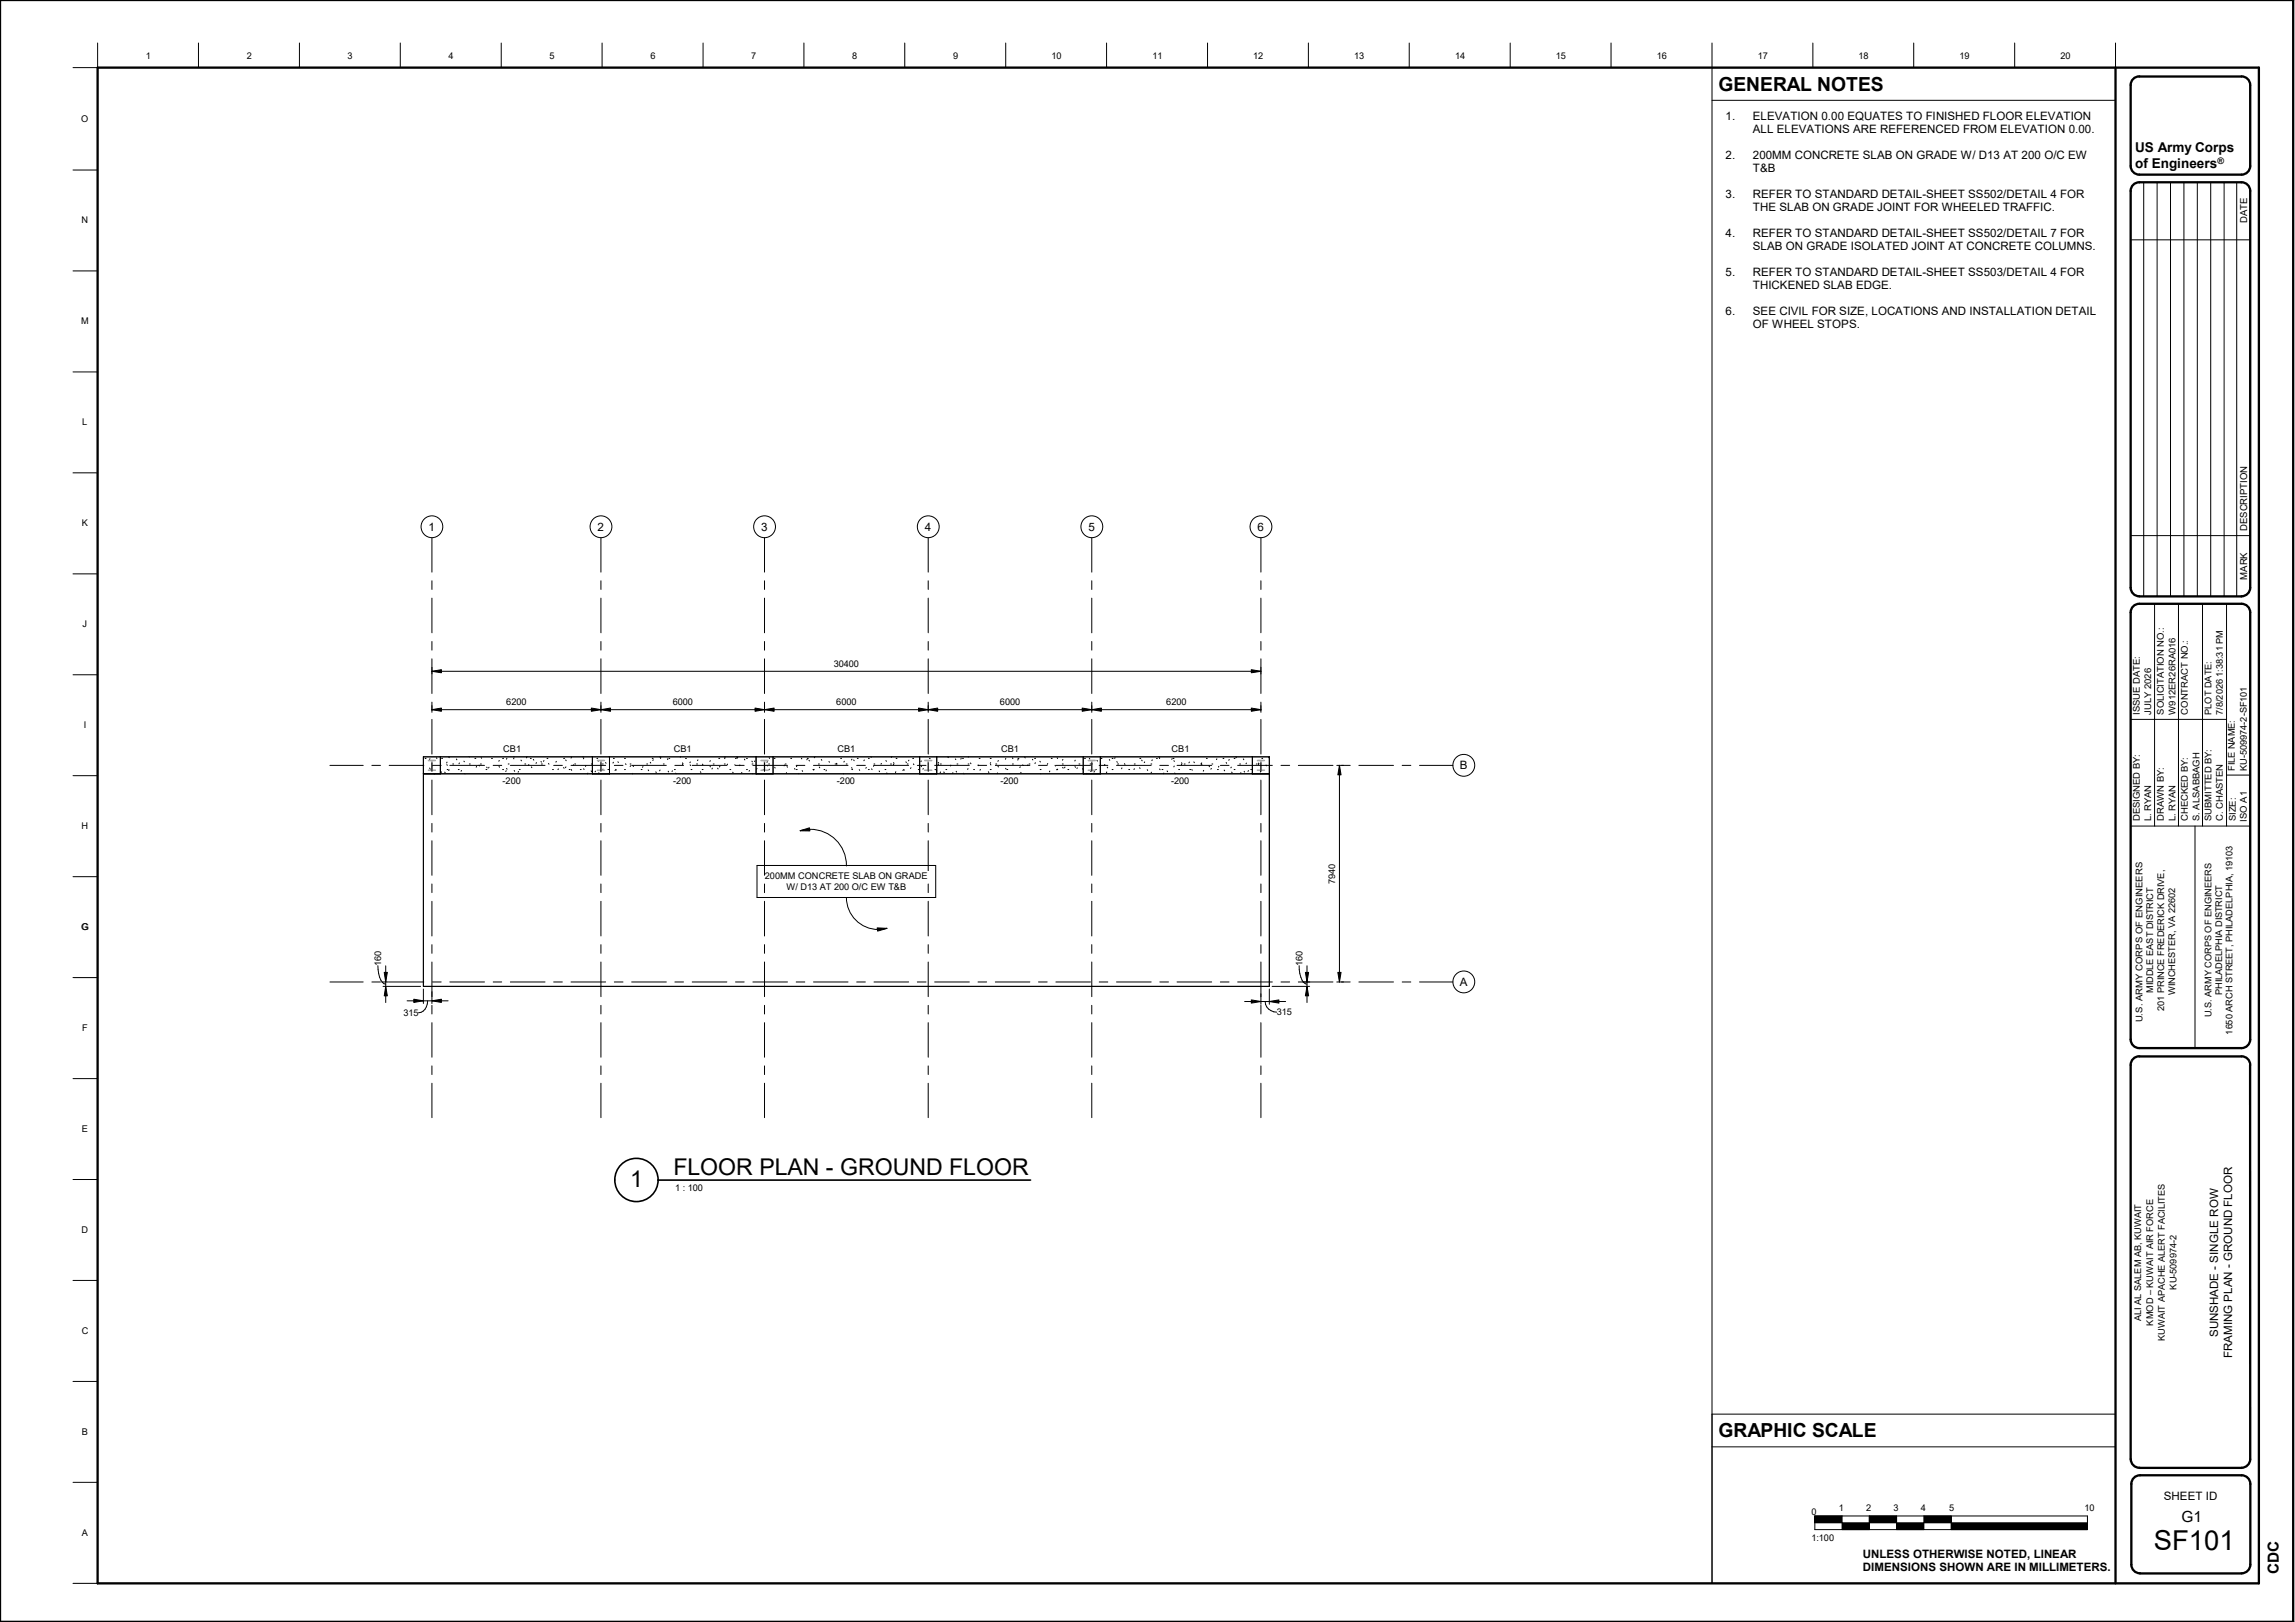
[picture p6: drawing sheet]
<svg xmlns="http://www.w3.org/2000/svg" width="841mm" height="594mm" viewBox="0 0 841 594" stroke-linecap="round" stroke-linejoin="round" font-family="sans-serif">
<defs><g id="words">
<text font-size="10.1" x="789.3" y="567.7">SF101</text>
<g font-size="8.5">
<text x="246.8" y="430.4">FLOOR PLAN -</text>
<text x="307.9" y="430.4">GROUND FLOOR</text>
<text x="230.9" y="434.9">1</text>
</g>
<g font-size="7.1">
<text x="629.8" y="33.3">GENERAL NOTES</text>
<text x="629.8" y="526.5">GRAPHIC SCALE</text>
</g>
<g font-size="5.6">
<text x="799.5" y="557.3">G1</text>
<text x="835.2" y="576.4" transform="rotate(-90 835.2 576.4)">CDC</text>
</g>
<g font-size="5">
<text x="782.4" y="55.7">US Army Corps</text>
<text x="782.4" y="61.5">of Engineers</text>
</g>
<g font-size="4.2">
<text x="632.4" y="43.8">1.</text>
<text x="642.4" y="43.8">ELEVATION 0.00 EQUATES TO FINISHED FLOOR ELEVATION</text>
<text x="642.4" y="48.6">ALL ELEVATIONS ARE REFERENCED FROM ELEVATION 0.00.</text>
<text x="632.4" y="58.1">2.</text>
<text x="642.4" y="58.1">200MM CONCRETE SLAB ON GRADE W/ D13 AT 200 O/C EW</text>
<text x="642.4" y="62.9">T&amp;B</text>
<text x="632.4" y="72.4">3.</text>
<text x="642.4" y="72.4">REFER TO STANDARD DETAIL-SHEET SS502/DETAIL 4 FOR</text>
<text x="642.4" y="77.1">THE SLAB ON GRADE JOINT FOR WHEELED TRAFFIC.</text>
<text x="632.4" y="86.7">4.</text>
<text x="642.4" y="86.7">REFER TO STANDARD DETAIL-SHEET SS502/DETAIL 7 FOR</text>
<text x="642.4" y="91.4">SLAB ON GRADE ISOLATED JOINT AT CONCRETE COLUMNS.</text>
<text x="632.4" y="100.9">5.</text>
<text x="642.4" y="100.9">REFER TO STANDARD DETAIL-SHEET SS503/DETAIL 4 FOR</text>
<text x="642.4" y="105.7">THICKENED SLAB EDGE.</text>
<text x="632.4" y="115.2">6.</text>
<text x="642.4" y="115.2">SEE CIVIL FOR SIZE, LOCATIONS AND INSTALLATION DETAIL</text>
<text x="642.4" y="120">OF WHEEL STOPS.</text>
<text x="157.1" y="194.4">1</text>
<text x="219" y="194.4">2</text>
<text x="279" y="194.4">3</text>
<text x="338.9" y="194.4">4</text>
<text x="398.9" y="194.4">5</text>
<text x="460.8" y="194.4">6</text>
<text x="534.9" y="281.7">B</text>
<text x="534.9" y="361.1">A</text>
<text x="812.9" y="489.7" transform="rotate(-90 812.9 489.7)">SUNSHADE - SINGLE ROW</text>
<text x="818" y="497.5" transform="rotate(-90 818 497.5)">FRAMING PLAN - GROUND FLOOR</text>
<text x="793" y="549.5">SHEET ID</text>
<text x="682.7" y="570.6">UNLESS OTHERWISE NOTED, LINEAR</text>
<text x="682.7" y="575.6">DIMENSIONS SHOWN ARE IN MILLIMETERS.</text>
</g>
<g font-size="3.5">
<text x="823.5" y="81.6" transform="rotate(-90 823.5 81.6)">DATE</text>
<text x="823.5" y="194.5" transform="rotate(-90 823.5 194.5)">DESCRIPTION</text>
<text x="823.5" y="212.3" transform="rotate(-90 823.5 212.3)">MARK</text>
</g>
<g font-size="3.4">
<text x="53.5" y="21.8">1</text>
<text x="90.4" y="21.8">2</text>
<text x="127.4" y="21.8">3</text>
<text x="164.4" y="21.8">4</text>
<text x="201.3" y="21.8">5</text>
<text x="238.3" y="21.8">6</text>
<text x="275.3" y="21.8">7</text>
<text x="312.2" y="21.8">8</text>
<text x="349.2" y="21.8">9</text>
<text x="385.3" y="21.8">10</text>
<text x="422.3" y="21.8">11</text>
<text x="459.3" y="21.8">12</text>
<text x="496.2" y="21.8">13</text>
<text x="533.2" y="21.8">14</text>
<text x="570.2" y="21.8">15</text>
<text x="607.2" y="21.8">16</text>
<text x="644.1" y="21.8">17</text>
<text x="681.1" y="21.8">18</text>
<text x="718.1" y="21.8">19</text>
<text x="755.1" y="21.8">20</text>
<text x="29.8" y="44.8">O</text>
<text x="29.9" y="81.8">N</text>
<text x="29.7" y="118.7">M</text>
<text x="30.1" y="155.7">L</text>
<text x="30" y="192.7">K</text>
<text x="30.2" y="229.7">J</text>
<text x="305.6" y="244.1">30400</text>
<text x="185.5" y="258.2">6200</text>
<text x="246.5" y="258.2">6000</text>
<text x="306.5" y="258.2">6000</text>
<text x="366.4" y="258.2">6000</text>
<text x="427.4" y="258.2">6200</text>
<text x="784.2" y="261.8" transform="rotate(-90 784.2 261.8)">ISSUE DATE:</text>
<text x="788.3" y="261.8" transform="rotate(-90 788.3 261.8)">JULY 2026</text>
<text x="793" y="261.8" transform="rotate(-90 793 261.8)">SOLICITATION NO.:</text>
<text x="797.2" y="261.8" transform="rotate(-90 797.2 261.8)">W912ER26RA016</text>
<text x="801.8" y="261.8" transform="rotate(-90 801.8 261.8)">CONTRACT NO.:</text>
<text x="810.4" y="261.8" transform="rotate(-90 810.4 261.8)">PLOT DATE:</text>
<text x="814.6" y="261.8" transform="rotate(-90 814.6 261.8)">7/8/2026 1:38:31 PM</text>
<text x="30.7" y="266.7">I</text>
<text x="184.4" y="275.3">CB1</text>
<text x="246.9" y="275.3">CB1</text>
<text x="306.9" y="275.3">CB1</text>
<text x="366.9" y="275.3">CB1</text>
<text x="429.3" y="275.3">CB1</text>
<text x="184.1" y="287">-200</text>
<text x="246.7" y="287">-200</text>
<text x="306.7" y="287">-200</text>
<text x="366.6" y="287">-200</text>
<text x="429.1" y="287">-200</text>
<text x="818.9" y="282.3" transform="rotate(-90 818.9 282.3)">FILE NAME:</text>
<text x="823.4" y="282.3" transform="rotate(-90 823.4 282.3)">KU-509974-2-SF101</text>
<text x="29.9" y="303.6">H</text>
<text x="784.2" y="300.8" transform="rotate(-90 784.2 300.8)">DESIGNED BY:</text>
<text x="788.3" y="300.8" transform="rotate(-90 788.3 300.8)">L. RYAN</text>
<text x="793" y="300.8" transform="rotate(-90 793 300.8)">DRAWN BY:</text>
<text x="797.2" y="300.8" transform="rotate(-90 797.2 300.8)">L. RYAN</text>
<text x="801.8" y="300.8" transform="rotate(-90 801.8 300.8)">CHECKED BY:</text>
<text x="806" y="300.8" transform="rotate(-90 806 300.8)">S. ALSABBAGH</text>
<text x="810.4" y="300.8" transform="rotate(-90 810.4 300.8)">SUBMITTED BY:</text>
<text x="814.6" y="300.8" transform="rotate(-90 814.6 300.8)">C. CHASTEN</text>
<text x="819.3" y="300.8" transform="rotate(-90 819.3 300.8)">SIZE:</text>
<text x="823.4" y="300.9" transform="rotate(-90 823.4 300.9)">ISO A1</text>
<text x="280.3" y="322.1">200MM CONCRETE SLAB ON GRADE</text>
<text x="489.2" y="323.7" transform="rotate(-90 489.2 323.7)">7940</text>
<text x="288.2" y="325.9">W/ D13 AT 200 O/C EW T&amp;B</text>
<text x="29.8" y="340.6">G</text>
<text x="139.7" y="353.7" transform="rotate(-90 139.7 353.7)">160</text>
<text x="477.3" y="353.7" transform="rotate(-90 477.3 353.7)">160</text>
<text x="789.1" y="363.7" transform="rotate(-90 789.1 363.7)">MIDDLE EAST DISTRICT</text>
<text x="797.1" y="364.5" transform="rotate(-90 797.1 364.5)">WINCHESTER, VA 22602</text>
<text x="814.3" y="364.5" transform="rotate(-90 814.3 364.5)">PHILADELPHIA DISTRICT</text>
<text x="467.9" y="371.9">315</text>
<text x="793.1" y="370.2" transform="rotate(-90 793.1 370.2)">201 PRINCE FREDERICK DRIVE,</text>
<text x="30.1" y="377.6">F</text>
<text x="147.9" y="372.1">315</text>
<text x="785.2" y="374.5" transform="rotate(-90 785.2 374.5)">U.S. ARMY CORPS OF ENGINEERS</text>
<text x="810.4" y="372.7" transform="rotate(-90 810.4 372.7)">U.S. ARMY CORPS OF ENGINEERS</text>
<text x="818.1" y="378.9" transform="rotate(-90 818.1 378.9)">1650 ARCH STREET, PHILADELPHIA, 19103</text>
<text x="30" y="414.6">E</text>
<text x="247.4" y="436.1">1 : 100</text>
<text x="29.9" y="451.6">D</text>
<text x="797.6" y="472.3" transform="rotate(-90 797.6 472.3)">KU-509974-2</text>
<text x="784.6" y="483.7" transform="rotate(-90 784.6 483.7)">ALI AL SALEM AB, KUWAIT</text>
<text x="789.1" y="485.5" transform="rotate(-90 789.1 485.5)">KMOD – KUWAIT AIR FORCE</text>
<text x="29.9" y="488.7">C</text>
<text x="793.4" y="491.2" transform="rotate(-90 793.4 491.2)">KUWAIT APACHE ALERT FACILITES</text>
<text x="30" y="525.6">B</text>
<text x="663.8" y="554.7">0</text>
<text x="673.9" y="553.4">1</text>
<text x="683.9" y="553.4">2</text>
<text x="693.9" y="553.4">3</text>
<text x="703.9" y="553.4">4</text>
<text x="714.3" y="553.4">5</text>
<text x="763.9" y="553.4">10</text>
<text x="30" y="562.5">A</text>
<text x="663.8" y="564.3">1:100</text>
</g>
<text font-size="3.3" x="812.6" y="60">®</text>
</g></defs>
<g fill="none" stroke="#000" stroke-width=".37">
<path d="M155.2 277.2h310v84.1h-310zM155.8 277.8h.3M157.6 277.9l-.2 .3M159.9 277.5l.2 .3M161.4 277.2v6.2M161.8 277.8h.4M163.8 279.1l-.1 .3M164.5 277.2l.1 .3M165.9 279.8h.3M167.3 278l.1 .3M168.4 279.4l-.2 .3M170 278.8l.2 .2"/>
<path d="M172 279.8h.3M172 277.2h.1M174 277.8h.4M176.1 279.8h.3M176.3 277.5l.2 .2M180.1 277.8h.4M183 278.5l-.2 .3M184.2 277.8h.3M185.8 277.7l-.2 .3M186.2 279.8h.4M188.2 277.7l.1 .3M188.4 277.2v.1"/>
<path d="M190.9 278.4l.2 .3M192.3 279.8h.4M193.1 277.3l-.2 .3M194.4 277.8h.3M195.5 278.1l.1 .3M196.6 279.3l-.2 .3M198.2 278.9l.2 .2M198.4 279.8h.4M199.3 278.6l-.1 .2M200.4 277.8h.4M201 279.6l.2 .3M203.9 278.8l-.2 .3"/>
<path d="M206.5 277.8h.4M207.3 278.3l.2 .3M209.4 277.4l-.1 .3M210.6 279.8h.3M213.7 277.2v.1M214 277.6l-.2 .3M216.7 279.8h.3M217.1 277.2v6.2M218.7 277.8h.3M219.1 278.5l.2 .3M220.3 278.9l-.2 .3M220.8 279.8h.3"/>
<path d="M221.9 279.3l.2 .3M223.4 277.2v6.2M224.8 279.2l-.2 .3M224.8 277.8h.3M226.4 279l.2 .3M228.9 277.8h.3M229.2 279.7l.2 .3M230.9 279.8h.3M237 279.8h.3M238.3 279.2l.2 .3M239 277.8h.4M239.4 278.3l-.2 .3"/>
<path d="M241.8 277.2l.2 .3M242.2 277.5l-.2 .3M243.1 279.8h.3M244.6 277.9l.1 .3M245.1 277.8h.3M249.4 277.2l-.1 .1M250.1 279.4l.2 .3M250.2 279.8l-.1 .3M251.2 277.8h.3M253 279.1l-.2 .3M255.3 279.8h.3M255.8 278.3l-.2 .3"/>
<path d="M257.4 279.9l.2 .3M260.3 278.6l-.2 .3M261.4 279.8h.3M263.4 277.8h.3M265.4 279.8h.4M265.5 277.6l.1 .3M265.8 277.2l-.1 .2M266.6 279.9l-.2 .3M269.5 277.8h.3M270 277.3l.2 .3M270.4 277.4l-.2 .3M272.8 278l.2 .3"/>
<path d="M273.6 277.8h.3M275.5 278.8l.2 .3M275.6 279.8h.3M276.7 278.7l-.2 .2M277.1 277.2v6.2M281.2 278.9l-.1 .3M281.7 279.8h.3M281.9 277.5l.1 .3M283.3 277.2v6.2M283.7 277.8h.3M287.7 279.8h.4M289.8 277.8h.3"/>
<path d="M293.7 277.7l.1 .3M295.8 278l-.1 .3M295.9 277.8h.3M296.5 278.4l.1 .3M298.6 277.2l-.2 .3M299.9 279.8h.4M301 278.2l.2 .3M303.8 278.9l.2 .3M306 279.8h.4M306.5 279.7l.2 .3M306.7 279.6l-.2 .2M308.1 277.8h.3"/>
<path d="M309.4 278.8l-.2 .3M310.1 279.8h.3M312.2 278l-.2 .3M312.8 278.3l.2 .3M314.2 277.8h.3M316.7 278.3l-.1 .3M318.2 277.8h.4M319.2 277.2l.1 .2M320.3 279.8h.3M323 279.6l-.2 .3M324.7 278.6l.1 .2M326.3 279.8h.4"/>
<path d="M326.8 277.2l-.2 .2M327.4 279.3l.2 .3M327.5 279.9l-.1 .3M328.4 277.8h.3M332 279l.1 .3M332.4 279.8h.4M333.1 278.4l-.2 .3M334.5 277.8h.3M334.7 279.8l.2 .3M337 277.2v6.2M337.6 278.7l-.1 .3M340.6 277.8h.3"/>
<path d="M343.3 277.2v6.2M343.8 279.2l.2 .3M343.9 280l-.2 .2M344.6 279.8h.3M347.3 277.2l.2 .3M350.1 278l.2 .2M350.7 279.8h.3M352.3 277.7l-.2 .3M352.7 277.8h.4M354.8 279.8h.3M354.9 277.2l-.1 .1M355.6 279.4l.2 .3"/>
<path d="M358.8 277.8h.4M362.9 277.8h.3M363 279.9l.1 .3M363.1 279.3l-.2 .3M364.9 279.8h.4M365.8 278.6l-.1 .2M368.6 277.8l-.2 .3M371 279.8h.3M371 277.6l.2 .3M373 277.8h.4M373.1 278.1l-.1 .3M375.5 277.3l.2 .3"/>
<path d="M377.1 279.8h.3M378.3 278.1l.2 .2M379.1 277.8h.4M379.4 279.4l-.1 .3M381.1 278.8l.2 .3M384 279.7l-.2 .3M385.2 277.8h.4M387.4 277.5l.2 .3M389.3 279.8h.3M389.5 278.2l-.2 .2M394 278.4l-.1 .3M395.4 279.8h.3"/>
<path d="M397 277.2v6.2M397.4 277.8h.4M399.2 277.7l.2 .3M399.5 279.8h.3M400.3 279.7l-.1 .3M402 278.5l.2 .3M403.2 277.2v6.2M403.5 277.8h.3M404.9 280l-.2 .3M406.5 278.2l.2 .3M407.5 277.8h.4M408.6 277.5l-.1 .3"/>
<path d="M409.3 278.9l.1 .3M409.6 279.8h.3M412.1 279.7l.1 .3M415.7 279.8h.3M417.7 277.8h.3M418.4 278.4l.1 .3M419.5 279.1l-.2 .2M421.8 279.8h.3M422.3 278.3l-.2 .3M423.8 277.8h.3M424.7 277.2l.1 .2M425 277.6l-.1 .2"/>
<path d="M429.6 277.8l-.2 .3M429.9 277.8h.3M430.2 278.6l.2 .3M433 279.4l.2 .2M433.1 279.9l-.2 .3M434 279.8h.3M435.9 279.1l-.2 .3M437.5 279.1l.2 .3M440.1 279.8h.3M440.3 279.8l.1 .3M440.4 279.4l-.2 .3M442.1 277.8h.3"/>
<path d="M444.1 279.8h.4M445.9 277.9l-.1 .3M448.2 277.8h.3M449.3 279.3l.2 .3M450.5 278.2l-.2 .3M452.2 277.8h.4M452.9 277.2l.2 .3M454.3 279.8h.3M455.6 278l.2 .3M456.8 279.5l-.2 .2M458.9 277.2v6.2M460.4 279.8h.3"/>
<path d="M461.2 279.5l.1 .2M461.3 279.7l-.2 .3M462.4 277.8h.3M465.1 277.2l-.2 .3M155.2 283.4h310M157.4 281.3l.2 .3M157.8 281.9h.3M158.3 280.7l-.2 .2M159 283.4h.1M161.8 282.7l-.2 .3M163 282.8l.2 .3M163.7 280l.2 .3"/>
<path d="M163.9 281.9h.3M164.6 281.9l-.2 .3M167.9 281.9h.4M169.1 282.2l-.1 .3M170.3 283.3l.1 .1M174.7 280.7l-.2 .3M175.6 280.2l.1 .3M178.1 281.9h.3M178.4 281l.1 .3M179.2 281l-.2 .3M182.9 280.7l.1 .3M184.2 281.9h.3"/>
<path d="M185.5 282.3l-.2 .3M185.6 281.4l.2 .3M188.4 282.2l.2 .3M190 282.6l-.1 .2M190.3 281.9h.3M193.8 280l-.2 .3M194.7 280.9l.2 .3M202.5 281.9h.3M204.6 281.6l-.1 .3M206.5 281.1l.2 .3M207.4 280.9l-.2 .3M208.6 281.9h.3"/>
<path d="M209.3 281.9l.2 .3M210.2 280.1l-.2 .3M212.6 281.9h.4M213.9 281.6l.1 .3M214.7 280.4l-.2 .3M215.4 283.2l-.1 .2M216.6 282.3l.2 .3M218.2 282.4l-.1 .3M219.4 283l.2 .3M221 281.7l-.1 .3M222.8 281.9h.3M225.6 281.9l-.2 .3"/>
<path d="M225.7 281.8l.1 .3M228.9 281.9h.3M231.1 280.5l-.2 .3M231.8 283.3l-.1 .1M232 280.5l.2 .3M234.9 281.9h.4M235.6 280.8l-.1 .3M237.5 282l.2 .3M240.3 282.7l.2 .3M241.9 282l-.2 .3M244.9 282.4l.1 .3M246.4 282.3l-.1 .3"/>
<path d="M247.1 281.9h.4M247.6 283.2l.2 .2M252.9 280.1l.2 .3M253.2 281.9h.4M256.7 282.7l.1 .2M257.3 281.9h.3M260.2 280.6l.1 .3M261.1 281.3l-.2 .3M263 281.3l.1 .3M263.8 280.6l-.1 .3M267.5 281.9h.3M268.5 282.8l.2 .3"/>
<path d="M269.3 280.1l.2 .3M271.1 280.2l-.1 .3M271.9 282.9l-.2 .3M273.6 281.9h.3M274.7 282.2l-.2 .3M275.8 283.3l.1 .1M277.4 281.4l-.2 .3M279.7 281.9h.3M281.1 280.2l.2 .3M281.9 281.7l-.1 .3M283.9 281l.2 .3M287.5 280.2l-.2 .3"/>
<path d="M288.2 283l-.1 .3M288.4 280.8l.2 .2M291.2 281.5l.1 .3M291.8 281.9h.3M292 280.5l-.2 .3M292.8 283.3l-.1 .1M294 282.2l.1 .3M297.9 281.9h.3M298.3 281.8l-.1 .3M300.2 280.9l.2 .3M302 281.9h.3M302.9 282.1l-.2 .3"/>
<path d="M309.2 283.3l-.1 .1M312.1 281.1l.2 .3M312.1 281.9h.4M314.9 281.9l.1 .3M317.5 281.1l-.2 .3M318.2 281.9h.4M319.4 281.6l.2 .3M320.3 280.4l-.2 .3M322.2 282.4l.1 .3M324.3 281.9h.4M325 283.1l.1 .3M328.3 282.7l-.2 .3"/>
<path d="M331 281.9l-.1 .3M331.2 281.8l.2 .3M333.8 281.2l-.1 .3M336.5 281.9h.3M337.5 280.5l.2 .3M338.4 281.5l-.2 .2M342.6 281.9h.3M343.1 282l.1 .3M344.7 282.7l-.2 .3M345.9 282.7l.1 .3M346.6 281.9h.4M348.4 280.2l-.1 .3"/>
<path d="M349.2 283l-.2 .3M350.4 282.5l.2 .3M353.1 283.2l.2 .2M354.8 281.5l-.2 .3M356.8 281.9h.3M358.4 280.2l.2 .3M359.3 281.8l-.2 .3M362.2 282.7l.2 .3M362.9 281.9h.3M365.5 283.1l-.1 .3M365.7 280.6l.2 .3M368.5 281.4l.2 .3"/>
<path d="M369 281.9h.3M370.1 283.4h-.1M373.9 280.8l-.2 .3M374.1 282.9l.1 .3M374.8 280.1l.1 .3M376.7 280.1l-.2 .3M381.2 281.9h.3M381.4 283.3v.1M384.7 282.4l-.1 .3M386.6 280.3l.2 .3M387.3 281.9h.3M387.5 281.7l-.2 .3"/>
<path d="M389.4 281.1l.2 .2M390.3 280.9l-.2 .3M391.3 281.9h.4M394 280.8l.1 .3M394.8 281.2l-.2 .3M396.7 281.5l.2 .3M398.3 283.3l-.1 .1M399.5 282.2l.2 .3M401.1 282.5l-.2 .3M401.5 281.9h.3M405.6 282.7l-.2 .3M405.8 281l.1 .3"/>
<path d="M407.5 281.9h.4M411.1 281.3l-.1 .3M413.6 281.9h.4M415.7 281.6l-.2 .3M417.6 281.2l.2 .3M420.4 281.9l.2 .3M422 282.8l-.2 .3M424.9 281.6l.2 .3M425.8 281.9h.4M426.5 283.1l-.2 .3M427.7 282.4l.2 .3M430.3 280.6l-.2 .3"/>
<path d="M430.5 283.1l.2 .3M431.9 281.9h.4M436 281.9h.3M436.8 281.9l.1 .2M441.1 282.2l-.2 .2M443.1 280.5l.1 .3M443.9 281.4l-.2 .3M446.2 281.9h.3M446.7 280.7l-.2 .3M448.6 282l.2 .3M451.2 281l-.1 .2M451.4 282.8l.1 .3"/>
<path d="M452.2 281.9h.4M454.7 283l-.1 .3M455.9 282.5l.2 .3M457.5 282.2l-.2 .3M458.3 281.9h.4M458.7 283.3l.1 .1M462 282.5l-.1 .3M464 280.2l.1 .3"/>
<circle cx="158.3" cy="192.9" r="4"/>
</g>
<g fill="none" stroke="#aaa" stroke-width=".59">
<path d="M157 278.6h2.5M158.3 278.6v3.5M218.9 278.6h2.6M220.2 278.6v3.5M278.9 278.6h2.5M280.2 278.6v3.5M338.9 278.6h2.5M340.1 278.6v3.5M398.8 278.6h2.6M400.1 278.6v3.5M460.8 278.6h2.5M462.1 278.6v3.5"/>
<path d="M157 282.1h2.5M218.9 282.1h2.6M278.9 282.1h2.5M338.9 282.1h2.5M398.8 282.1h2.6M460.8 282.1h2.5"/>
</g>
<path d="M157.1 190.5h2.3v4.8h-2.3z" fill="#fff"/>
<g fill="none" stroke="#000" stroke-width=".37">
<path d="M158.3 197v12.5M158.3 212.7v3.2M158.3 219.1v12.7M158.3 234.9v3.2M158.3 241.3v12.7M158.3 257.2v3.1M158.3 263.5v12.7M158.3 279.4v3.1M158.3 285.7v12.7M158.3 301.6v3.2M158.3 307.9v12.7M158.3 323.8v3.1"/>
<path d="M158.3 330.1v12.7M158.3 346v3.2M158.3 352.3v12.7M158.3 368.2v3.2M158.3 374.6v12.6M158.3 390.4v3.2M158.3 396.7v12.7"/>
<circle cx="220.2" cy="192.9" r="4"/>
</g>
<path d="M219 190.5h2.4v4.8h-2.4z" fill="#fff"/>
<g fill="none" stroke="#000" stroke-width=".37">
<path d="M220.2 197v12.5M220.2 212.7v3.2M220.2 219.1v12.7M220.2 234.9v3.2M220.2 241.3v12.7M220.2 257.2v3.1M220.2 263.5v12.7M220.2 279.4v3.1M220.2 285.7v12.7M220.2 301.6v3.2M220.2 307.9v12.7M220.2 323.8v3.1"/>
<path d="M220.2 330.1v12.7M220.2 346v3.2M220.2 352.3v12.7M220.2 368.2v3.2M220.2 374.6v12.6M220.2 390.4v3.2M220.2 396.7v12.7"/>
<circle cx="280.2" cy="192.9" r="4"/>
</g>
<path d="M279 190.5h2.3v4.8h-2.3z" fill="#fff"/>
<g fill="none" stroke="#000" stroke-width=".37">
<path d="M280.2 197v12.5M280.2 212.7v3.2M280.2 219.1v12.7M280.2 234.9v3.2M280.2 241.3v12.7M280.2 257.2v3.1M280.2 263.5v12.7M280.2 279.4v3.1M280.2 285.7v12.7M280.2 301.6v3.2M280.2 307.9v12.7M280.2 323.8v3.1"/>
<path d="M280.2 330.1v12.7M280.2 346v3.2M280.2 352.3v12.7M280.2 368.2v3.2M280.2 374.6v12.6M280.2 390.4v3.2M280.2 396.7v12.7"/>
<circle cx="340.2" cy="192.9" r="4"/>
</g>
<path d="M338.9 190.5h2.4v4.8h-2.4z" fill="#fff"/>
<g fill="none" stroke="#000" stroke-width=".37">
<path d="M340.1 197v12.5M340.1 212.7v3.2M340.1 219.1v12.7M340.1 234.9v3.2M340.1 241.3v12.7M340.1 257.2v3.1M340.1 263.5v12.7M340.1 279.4v3.1M340.1 285.7v12.7M340.1 301.6v3.2M340.1 307.9v12.7M340.1 323.8v3.1"/>
<path d="M340.1 330.1v12.7M340.1 346v3.2M340.1 352.3v12.7M340.1 368.2v3.2M340.1 374.6v12.6M340.1 390.4v3.2M340.1 396.7v12.7"/>
<circle cx="400.1" cy="192.9" r="4"/>
</g>
<path d="M398.9 190.5h2.3v4.8h-2.3z" fill="#fff"/>
<g fill="none" stroke="#000" stroke-width=".37">
<path d="M400.1 197v12.5M400.1 212.7v3.2M400.1 219.1v12.7M400.1 234.9v3.2M400.1 241.3v12.7M400.1 257.2v3.1M400.1 263.5v12.7M400.1 279.4v3.1M400.1 285.7v12.7M400.1 301.6v3.2M400.1 307.9v12.7M400.1 323.8v3.1"/>
<path d="M400.1 330.1v12.7M400.1 346v3.2M400.1 352.3v12.7M400.1 368.2v3.2M400.1 374.6v12.6M400.1 390.4v3.2M400.1 396.7v12.7"/>
<circle cx="462.1" cy="192.9" r="4"/>
</g>
<path d="M460.8 190.5h2.4v4.8h-2.4z" fill="#fff"/>
<g fill="none" stroke="#000" stroke-width=".37">
<path d="M462.1 197v12.5M462.1 212.7v3.2M462.1 219.1v12.7M462.1 234.9v3.2M462.1 241.3v12.7M462.1 257.2v3.1M462.1 263.5v12.7M462.1 279.4v3.1M462.1 285.7v12.7M462.1 301.6v3.2M462.1 307.9v12.7M462.1 323.8v3.1"/>
<path d="M462.1 330.1v12.7M462.1 346v3.2M462.1 352.3v12.7M462.1 368.2v3.2M462.1 374.6v12.6M462.1 390.4v3.2M462.1 396.7v12.7"/>
<circle cx="536.4" cy="280.3" r="4"/>
</g>
<path d="M534.9 277.9h2.9v4.8h-2.9z" fill="#fff"/>
<g fill="none" stroke="#000" stroke-width=".37">
<path d="M120.9 280.3h12.2M136.3 280.3h3.1M142.6 280.3h12.7M158.5 280.3h3.2M164.8 280.3h12.7M180.7 280.3h3.2M187 280.3h12.7M202.9 280.3h3.2M209.3 280.3h12.7M225.1 280.3h3.2M231.5 280.3h12.7M247.3 280.3h3.2"/>
<path d="M253.7 280.3h12.7M269.5 280.3h3.2M275.9 280.3h12.7M291.8 280.3h3.1M298.1 280.3h12.7M313.9 280.3h3.2M320.3 280.3h12.7M336.2 280.3h3.1M342.5 280.3h12.7M358.4 280.3h3.2M364.7 280.3h12.7M380.6 280.3h3.2"/>
<path d="M386.9 280.3h12.7M402.8 280.3h3.2M409.2 280.3h12.7M425 280.3h3.2M431.3 280.3h12.7M447.2 280.3h3.2M453.6 280.3h12.7M469.4 280.3h3.2M475.8 280.3h12.7M491.6 280.3h3.2M498 280.3h12.7M513.8 280.3h3.2"/>
<path d="M520.2 280.3h12.2"/>
<circle cx="536.4" cy="359.6" r="4"/>
</g>
<path d="M534.9 357.3h2.9v4.7h-2.9z" fill="#fff"/>
<g fill="none" stroke="#000" stroke-width=".37">
<path d="M277.4 317h65.5v11.7h-65.5zM293.2 304.3l3.4-1.1 .2 1.1zM293.2 304.2a13.3 13.3 0 0 1 17 12.9v-.1M310.2 328.7a11.7 11.7 0 0 0 14.8 11.3M321.4 339.9l3.7 .1-3.5 1zM120.9 359.7h12.2M136.3 359.7h3.1M142.6 359.7h12.7M158.5 359.7h3.2M164.8 359.7h12.7M180.7 359.7h3.2M187 359.7h12.7"/>
<path d="M202.9 359.7h3.2M209.3 359.7h12.7M225.1 359.7h3.2M231.5 359.7h12.7M247.3 359.7h3.2M253.7 359.7h12.7M269.5 359.7h3.2M275.9 359.7h12.7M291.8 359.7h3.1M298.1 359.7h12.7M313.9 359.7h3.2M320.3 359.7h12.7"/>
<path d="M336.2 359.7h3.1M342.5 359.7h12.7M358.4 359.7h3.2M364.7 359.7h12.7M380.6 359.7h3.2M386.9 359.7h12.7M402.8 359.7h3.2M409.2 359.7h12.7M425 359.7h3.2M431.3 359.7h12.7M447.2 359.7h3.2M453.6 359.7h12.7"/>
<path d="M469.4 359.7h3.2M475.8 359.7h12.7M491.6 359.7h3.2M498 359.7h12.7M513.8 359.7h3.2M520.2 359.7h12.2"/>
</g>
<path d="M293.2 304.3l3.4-1.1 .2 1.1zM321.4 339.9l3.7 .1-3.5 1z" fill="#000"/>
<g fill="#fff">
<path d="M280.3 319h60.6v3.9h-60.6z"/>
<path d="M288.2 322.9h43.9v3.8h-43.9z"/>
<path d="M184.1 284h6.7v3.7h-6.7z"/>
<path d="M246.7 284h6.7v3.7h-6.7z"/>
<path d="M306.7 284h6.7v3.7h-6.7z"/>
<path d="M366.6 284h6.7v3.7h-6.7z"/>
<path d="M429.1 284h6.7v3.7h-6.7z"/>
</g>
<g fill="none" stroke="#000" stroke-width=".37">
<path d="M35.8 15.7v9.1h-9M72.7 15.7v9.1M109.7 15.7v9.1M146.7 15.7v9.1M183.7 15.7v9.1M220.6 15.7v9.1M257.6 15.7v9.1M294.6 15.7v9.1M331.6 15.7v9.1M368.6 15.7v9.1M405.5 15.7v9.1M442.5 15.7v9.1"/>
<path d="M479.5 15.7v9.1M516.4 15.7v9.1M553.4 15.7v9.1M590.4 15.7v9.1M627.4 15.7v564.2M664.3 15.7v9.1M701.3 15.7v9.1M738.3 15.7v9.1M775.3 15.7v9.1h-147.9M627.4 36.7h147.9M26.8 62.3h9M785.6 66.8v151.6"/>
<path d="M790.5 66.8v151.6M795.4 66.8v151.6M800.3 66.8v151.6M805.2 66.8v151.6M810.1 66.8v151.6M815 66.8v151.6M819.7 66.8v151.6M26.8 99.2h9M780.8 87.8h43.8M26.8 136.2h9M26.8 173.2h9M780.8 196.2h43.8"/>
<path d="M26.8 210.2h9M789.6 221.1v81.5M798.3 221.1v81.5M807.1 221.1v81.5M815.9 221.1v81.5M26.8 247.1h9M158.3 259.9l3.5-.6v1.2zM158.3 245.9l3.5-.6v1.1zM158.3 259.9h303.8M158.3 244.4v2.4M158.3 258.4v2.5M158.3 245.9h303.8"/>
<path d="M216.7 259.3l3.5 .6-3.5 .6zM220.2 259.9l3.5-.6v1.2zM220.2 258.4v2.5M276.7 259.3l3.5 .6-3.5 .6zM280.2 259.9l3.5-.6v1.2zM280.2 258.4v2.5M336.6 259.3l3.5 .6-3.5 .6zM340.1 259.9l3.5-.6v1.2zM340.1 258.4v2.5M396.6 259.3l3.5 .6-3.5 .6zM400.1 259.9l3.5-.6v1.2zM400.1 258.4v2.5"/>
<path d="M458.6 259.3l3.5 .6-3.5 .6zM458.6 245.3l3.5 .6-3.5 .5zM462.1 244.4v2.4M462.1 258.4v2.5M780.8 263.5h35.1M26.8 284.1h9M489.9 280.3h2.4M490.9 280.3l.5 3.5h-1.1zM490.9 280.3v79.4M815.9 283.9h8.7M780.8 302.6h43.8M804.4 302.6v81.3"/>
<path d="M26.8 321.1h9M26.8 358.1h9M138.5 353.7a8.1 8.1 0 0 0 2.2 6.6l.7 .2M139.9 359.7h2.5M140.8 356.2h1.1l-.5 3.5zM141.4 353.7v13.5M476.1 353.7a8.1 8.1 0 0 0 2.2 6.6l.7 .2M477.5 359.7h2.4M478.4 356.2h1.2l-.6 3.5zM479 353.7v13.5M489.9 359.7h2.4M490.3 356.2h1.1l-.5 3.5z"/>
<path d="M140.4 361.3h13.7M141.4 361.3l.5 3.4h-1.1zM149.2 366.6h15M151.6 366l3.6 .6-3.6 .6zM155.2 362.2v5.3M156.7 366.6a3.9 3.9 0 0 1-3.3 4.3M158.3 366.6l3.5-.6v1.2zM158.3 363.2v4.3M456.1 366.8h15M458.6 366.2l3.5 .6-3.5 .6zM462.1 364v3.8M463.6 366.8a4.1 4.1 0 0 0 4.3 3.9"/>
<path d="M465.2 366.8l3.5-.6v1.2zM465.2 362.2v5.6M466.2 361.3h13.7M479 361.3l.6 3.4h-1.2zM26.8 395.1h9M26.8 432h9M26.8 469h9M26.8 506h9M627.4 517.9h147.9M627.4 529.9h147.9M26.8 542.9h9M26.8 579.9h9"/>
</g>
<g fill="#000">
<path d="M158.3 259.9l3.5-.6v1.2zM158.3 245.9l3.5-.6v1.1zM220.2 259.9l3.5-.6v1.2zM216.7 259.3l3.5 .6-3.5 .6zM280.2 259.9l3.5-.6v1.2zM276.7 259.3l3.5 .6-3.5 .6zM340.1 259.9l3.5-.6v1.2zM336.6 259.3l3.5 .6-3.5 .6zM400.1 259.9l3.5-.6v1.2zM396.6 259.3l3.5 .6-3.5 .6zM458.6 259.3l3.5 .6-3.5 .6zM458.6 245.3l3.5 .6-3.5 .5z"/>
<path d="M490.9 280.3l.5 3.5h-1.1zM140.8 356.2h1.1l-.5 3.5zM478.4 356.2h1.2l-.6 3.5zM490.3 356.2h1.1l-.5 3.5zM141.4 361.3l.5 3.4h-1.1zM151.6 366l3.6 .6-3.6 .6zM158.3 366.6l3.5-.6v1.2zM458.6 366.2l3.5 .6-3.5 .6zM465.2 366.8l3.5-.6v1.2zM479 361.3l.6 3.4h-1.2z"/>
</g>
<g fill="none" stroke="#000" stroke-width=".85">
<path d="M0 0h840.4v594h-840.4zM35.8 24.8h792v555.1h-792zM775.3 24.8v555.1M780.8 31.2v29.6a3.2 3.2 0 0 0 3.2 3.2h37.4a3.2 3.2 0 0 0 3.2-3.2v-29.6M784 28a3.1 3.1 0 0 0-3.2 3.2M784 28h37.4M821.4 28a3.2 3.2 0 0 1 3.2 3.2M780.8 215.2a3.2 3.2 0 0 0 3.2 3.2h37.4a3.3 3.3 0 0 0 3.2-3.2M780.8 215.3v-145.4a3.1 3.1 0 0 1 3.2-3.1h37.4a3.2 3.2 0 0 1 3.2 3.1v145.4M780.8 380.7a3.2 3.2 0 0 0 3.2 3.2h37.4a3.2 3.2 0 0 0 3.2-3.2M780.8 380.7v-156.4a3.1 3.1 0 0 1 3.2-3.2h37.4a3.2 3.2 0 0 1 3.2 3.2v156.4M824.6 390.1v144.4"/>
<path d="M824.6 390.1a3.2 3.2 0 0 0-3.2-3.2h-37.4a3.1 3.1 0 0 0-3.2 3.2v144.4M780.8 534.4a3.2 3.2 0 0 0 3.2 3.2M824.6 534.4a3.2 3.2 0 0 1-3.2 3.2h-37.4M781 573.1a3.2 3.2 0 0 0 3.2 3.1l37.3 .1a3.3 3.3 0 0 0 3.2-3.2M781 573.1v-29.6a3.1 3.1 0 0 1 3.2-3.2h37.3a3.2 3.2 0 0 1 3.2 3.2v29.6"/>
</g>
<circle cx="233.2" cy="432.2" r="7.9" fill="none" stroke="#000" stroke-width=".59"/>
<g fill="#fff">
<path d="M247.4 433h10.2v3.9h-10.2z"/>
<path d="M230.9 427.4h4.6v9.4h-4.6z"/>
<path d="M246.8 422.9h55.9v9.4h-55.9z"/>
<path d="M302.7 422.9h2.8v9.4h-2.8z"/>
<path d="M307.9 422.9h69.1v9.4h-69.1z"/>
</g>
<path d="M241.1 432.2h136.6" fill="none" stroke="#000" stroke-width=".59"/>
<g fill="#fff">
<path d="M632.4 40h4.7v4.7h-4.7z"/>
<path d="M642.4 40h125.1v4.7h-125.1z"/>
<path d="M642.4 44.7h125.2v4.8h-125.2z"/>
<path d="M632.4 54.3h4.7v4.8h-4.7z"/>
<path d="M642.4 54.3h123.7v4.8h-123.7z"/>
<path d="M642.4 59.1h8.3v4.7h-8.3z"/>
<path d="M632.4 68.6h4.7v4.7h-4.7z"/>
<path d="M642.4 68.6h62.1v4.7h-62.1z"/>
<path d="M704.5 68.6h1.4v4.7h-1.4z"/>
<path d="M705.9 68.6h59.2v4.7h-59.2z"/>
<path d="M642.4 73.3h110.7v4.8h-110.7z"/>
<path d="M632.4 82.8h4.7v4.8h-4.7z"/>
<path d="M642.4 82.8h62.1v4.8h-62.1z"/>
<path d="M704.5 82.8h1.4v4.8h-1.4z"/>
<path d="M705.9 82.8h59.2v4.8h-59.2z"/>
<path d="M642.4 87.6h125.6v4.8h-125.6z"/>
<path d="M632.4 97.1h4.7v4.8h-4.7z"/>
<path d="M642.4 97.1h62.1v4.8h-62.1z"/>
<path d="M704.5 97.1h1.4v4.8h-1.4z"/>
<path d="M705.9 97.1h59.2v4.8h-59.2z"/>
<path d="M642.4 101.9h51v4.7h-51z"/>
<path d="M632.4 111.4h4.7v4.8h-4.7z"/>
<path d="M642.4 111.4h127v4.8h-127z"/>
<path d="M642.4 116.2h40.4v4.7h-40.4z"/>
</g>
<path d="M665.1 555.2h99.9v5h-99.9zM665.1 557.7h99.9M675 555.2v5M685 555.2v5M695 555.2v5M705 555.2v5M715 555.2v5" fill="none" stroke="#000" stroke-width=".37"/>
<path d="M665.1 555.2h9.9v2.5h-9.9zM685 555.2h10v2.5h-10zM705 555.2h10v2.5h-10zM675 557.7h10v2.5h-10zM695 557.7h10v2.5h-10zM715 557.7h50v2.5h-50z" fill="#000"/>
<use href="#words"/>
</svg>
